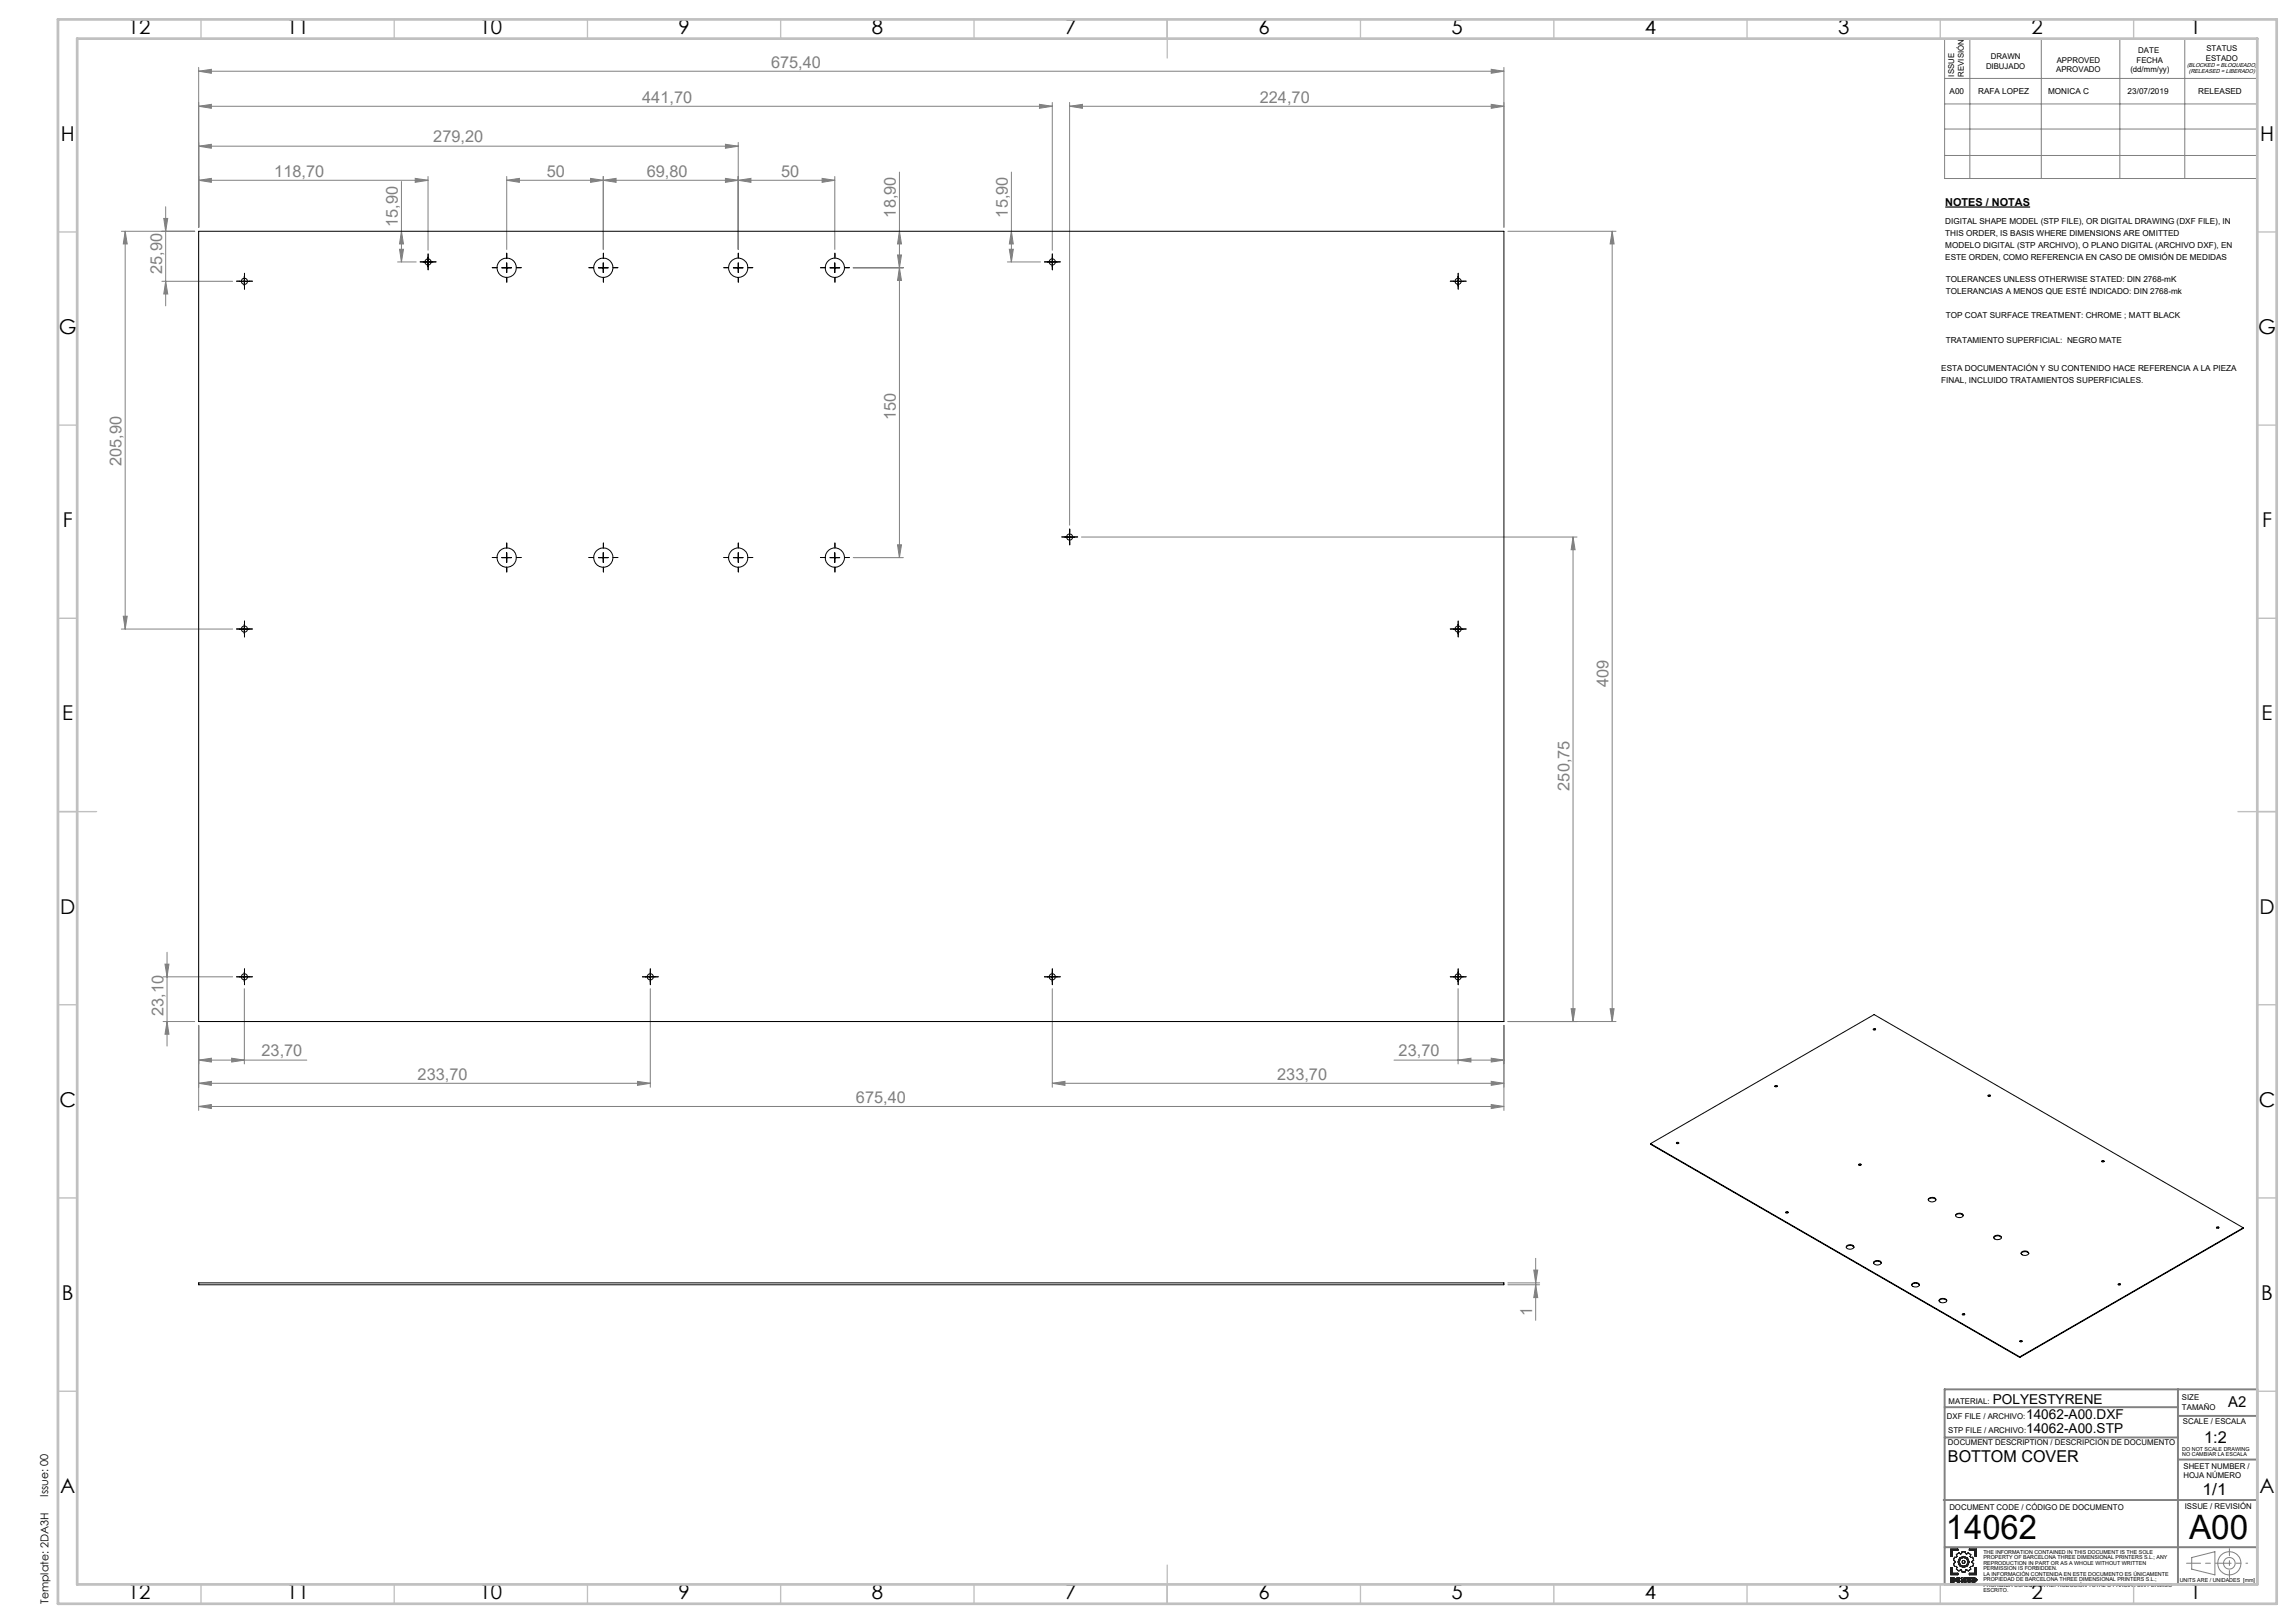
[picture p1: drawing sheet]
<svg xmlns="http://www.w3.org/2000/svg" width="594mm" height="420mm" viewBox="0 0 594 420" stroke-linecap="round" stroke-linejoin="round" font-family="sans-serif">
<defs><g id="words">
<g font-size="8.7">
<text x="503.4" y="398.4">14062</text>
<text x="566.3" y="398.4">A00</text>
</g>
<g font-size="5.3">
<text x="33.1" y="8.9">12</text>
<text x="74.1" y="8.9">11</text>
<text x="124.1" y="8.9">10</text>
<text x="175.6" y="8.9">9</text>
<text x="225.6" y="8.9">8</text>
<text x="275.6" y="8.9">7</text>
<text x="325.6" y="8.9">6</text>
<text x="375.6" y="8.9">5</text>
<text x="425.6" y="8.9">4</text>
<text x="475.6" y="8.9">3</text>
<text x="525.6" y="8.9">2</text>
<text x="566.6" y="8.9">1</text>
<text x="15.7" y="36.4">H</text>
<text x="584.7" y="36.4">H</text>
<text x="15.2" y="86.4">G</text>
<text x="584.2" y="86.4">G</text>
<text x="16.2" y="136.4">F</text>
<text x="585.2" y="136.4">F</text>
<text x="16.1" y="186.4">E</text>
<text x="585.1" y="186.4">E</text>
<text x="15.5" y="236.4">D</text>
<text x="584.5" y="236.4">D</text>
<text x="15.4" y="286.4">C</text>
<text x="584.4" y="286.4">C</text>
<text x="16" y="336.4">B</text>
<text x="585" y="336.4">B</text>
<text x="15.5" y="386.4">A</text>
<text x="584.5" y="386.4">A</text>
<text x="33.1" y="413.9">12</text>
<text x="74.1" y="413.9">11</text>
<text x="124.1" y="413.9">10</text>
<text x="175.6" y="413.9">9</text>
<text x="225.6" y="413.9">8</text>
<text x="275.6" y="413.9">7</text>
<text x="325.6" y="413.9">6</text>
<text x="375.6" y="413.9">5</text>
<text x="425.6" y="413.9">4</text>
<text x="475.6" y="413.9">3</text>
<text x="525.6" y="413.9">2</text>
<text x="566.6" y="413.9">1</text>
</g>
<g font-size="4.2" fill="#808080">
<text x="199.5" y="17.5">675,40</text>
<text x="166.1" y="26.5">441,70</text>
<text x="325.9" y="26.5">224,70</text>
<text x="112.1" y="36.9">279,20</text>
<text x="71" y="45.7">118,70</text>
<text x="141.5" y="45.7">50</text>
<text x="167.3" y="45.7">69,80</text>
<text x="202.1" y="45.7">50</text>
<text x="102.9" y="58.7" transform="rotate(-90 102.9 58.7)">15,90</text>
<text x="231.8" y="56.3" transform="rotate(-90 231.8 56.3)">18,90</text>
<text x="260.7" y="56.3" transform="rotate(-90 260.7 56.3)">15,90</text>
<text x="41.9" y="70.9" transform="rotate(-90 41.9 70.9)">25,90</text>
<text x="231.8" y="108.7" transform="rotate(-90 231.8 108.7)">150</text>
<text x="31.5" y="120.6" transform="rotate(-90 31.5 120.6)">205,90</text>
<text x="416.2" y="177.9" transform="rotate(-90 416.2 177.9)">409</text>
<text x="406" y="204.6" transform="rotate(-90 406 204.6)">250,75</text>
<text x="42.3" y="262.9" transform="rotate(-90 42.3 262.9)">23,10</text>
<text x="67.6" y="273.4">23,70</text>
<text x="361.8" y="273.4">23,70</text>
<text x="108" y="279.4">233,70</text>
<text x="330.4" y="279.4">233,70</text>
<text x="221.5" y="285.4">675,40</text>
<text x="396.4" y="340.5" transform="rotate(-90 396.4 340.5)">1</text>
</g>
<g font-size="4.2">
<text x="570.2" y="373.3">1:2</text>
<text x="504" y="378.2">BOTTOM COVER</text>
<text x="569.8" y="387">1/1</text>
</g>
<text font-size="3.9" x="576.5" y="364.1">A2</text>
<g font-size="3.5">
<text x="515.6" y="363.4">POLYESTYRENE</text>
<text x="524.2" y="370.9">14062-A00.STP</text>
<text x="524.2" y="367.3">14062-A00.DXF</text>
</g>
<g font-size="2.8">
<text x="503.3" y="53.3">NOTES / NOTAS</text>
<text x="12.5" y="387.3" transform="rotate(-90 12.5 387.3)">Issue: 00</text>
<text x="12.6" y="415.1" transform="rotate(-90 12.6 415.1)">Template: 2DA3H</text>
</g>
<g font-size="2.1">
<text x="513.8" y="17.9">DIBUJADO</text>
<text x="515.1" y="15.4">DRAWN</text>
<text x="532.1" y="16.3">APPROVED</text>
<text x="552.8" y="16.3">FECHA</text>
<text x="553.2" y="13.8">DATE</text>
<text x="570.7" y="15.8">ESTADO</text>
<text x="570.8" y="13.3">STATUS</text>
<text x="505.5" y="19.8" transform="rotate(-90 505.5 19.8)">ISSUE</text>
<text x="508" y="19.8" transform="rotate(-90 508 19.8)">REVISIÓN</text>
<text x="531.9" y="18.8">APROVADO</text>
<text x="551.1" y="18.8">(dd/mm/yy)</text>
<text x="504.4" y="24.3">A00</text>
<text x="511.8" y="24.3">RAFA LOPEZ</text>
<text x="529.9" y="24.3">MONICA C</text>
<text x="550.5" y="24.3">23/07/2019</text>
<text x="568.7" y="24.3">RELEASED</text>
<text x="503.3" y="57.9">DIGITAL SHAPE MODEL (STP FILE), OR DIGITAL DRAWING (DXF FILE), IN</text>
<text x="503.3" y="61">THIS ORDER, IS BASIS WHERE DIMENSIONS ARE OMITTED</text>
<text x="503.3" y="64.1">MODELO DIGITAL (STP ARCHIVO), O PLANO DIGITAL (ARCHIVO DXF), EN</text>
<text x="503.3" y="67.2">ESTE ORDEN, COMO REFERENCIA EN CASO DE OMISIÓN DE MEDIDAS</text>
<text x="503.4" y="73.1">TOLERANCES UNLESS OTHERWISE STATED: DIN 2768-mK</text>
<text x="503.4" y="76.2">TOLERANCIAS A MENOS QUE ESTÉ INDICADO: DIN 2768-mk</text>
<text x="503.4" y="82.4">TOP COAT SURFACE TREATMENT: CHROME ; MATT BLACK</text>
<text x="503.4" y="88.6">TRATAMIENTO SUPERFICIAL: NEGRO MATE</text>
<text x="502.2" y="96">ESTA DOCUMENTACIÓN Y SU CONTENIDO HACE REFERENCIA A LA PIEZA</text>
<text x="502.2" y="99.1">FINAL, INCLUIDO TRATAMIENTOS SUPERFICIALES.</text>
<text x="504.1" y="363.4">MATERIAL:</text>
<text x="564.5" y="362.4">SIZE</text>
<text x="564.5" y="364.9">TAMAÑO</text>
<text x="503.7" y="367.3">DXF FILE / ARCHIVO:</text>
<text x="504" y="370.9">STP FILE / ARCHIVO:</text>
<text x="564.7" y="368.6">SCALE / ESCALA</text>
<text x="504" y="374">DOCUMENT DESCRIPTION / DESCRIPCIÓN DE DOCUMENTO</text>
<text x="564.9" y="380.1">SHEET NUMBER /</text>
<text x="564.9" y="382.6">HOJA NÚMERO</text>
<text x="504.3" y="390.7">DOCUMENT CODE / CÓDIGO DE DOCUMENTO</text>
<text x="565.2" y="390.5">ISSUE / REVISIÓN</text>
</g>
<g font-size="1.5">
<text x="565.8" y="17.4">(BLOCKED = BLOQUEADO)</text>
<text x="566.3" y="18.8">(RELEASED = LIBERADO)</text>
</g>
<g font-size="1.4">
<text x="564.6" y="375.5">DO NOT SCALE DRAWING</text>
<text x="564.6" y="376.9">NO CAMBIAR LA ESCALA</text>
<text x="513.1" y="402.1">THE INFORMATION CONTAINED IN THIS DOCUMENT IS THE SOLE</text>
<text x="513.1" y="403.5">PROPERTY OF BARCELONA THREE DIMENSIONAL PRINTERS S.L.; ANY</text>
<text x="513.1" y="404.9">REPRODUCTION IN PART OR AS A WHOLE WITHOUT WRITTEN</text>
<text x="513.1" y="406.3">PERMISSION IS FORBIDDEN.</text>
<text x="513.1" y="407.7">LA INFORMACIÓN CONTENIDA EN ESTE DOCUMENTO ES ÚNICAMENTE</text>
<text x="513.1" y="409.1">PROPIEDAD DE BARCELONA THREE DIMENSIONAL PRINTERS S.L.;</text>
<text x="513.1" y="410.6">PROHIBIDA CUALQUIER REPRODUCIÓN TOTAL O PARCIAL SIN PERMISO</text>
<text x="513.1" y="412">ESCRITO.</text>
<text x="563.9" y="409.3">UNITS ARE / UNIDADES [mm]</text>
</g>
</g></defs>
<path d="M503.3 53.6h21.9" fill="none" stroke="#000" stroke-width=".32"/>
<g fill="none" stroke="#191924" stroke-width=".26">
<path d="M504.7 400.9h1.8v.3h-1.5v1.5h-.3zM504.7 405.7h.3v1.4h1.5v.4h-1.8zM505 408.5l.4 .2h-.4zM505 409l.4 .1-.4 .1zM505.3 408.3h-.6v1.2l.9-.1 .1-.3M505.3 408.3l.4 .2M505.4 408.6h.1M505.4 409.1h.1M505.7 408.5h.1M505.7 408.5l-.2 .3 .2 .3M505.7 408.5l-.1 .3 .1 .3M505.7 409.1h.1"/>
<path d="M506 408.9h.1M506 408.9l.2 .3 .5 .3 .5-.3M506 408.9l.3 .5 .5 .1 .4-.3M506.1 402.3l.7-.5 .4 .3 .3-.1 .1-.4h.8l.1 .4 .3 .1 .4-.3 .7 .5-.2 .5 .2 .2h.5l.2 .8-.4 .3v.2l.4 .3-.2 .8h-.5l-.2 .2 .2 .5-.7 .4-.4-.3-.3 .1-.1 .5h-.8l-.1-.5-.3-.1-.4 .3-.7-.4 .2-.5-.2-.2h-.5l-.2-.8 .4-.3v-.2l-.4-.3 .2-.8h.5l.2-.2zM506.4 408.9h.1M506.4 408.9l.3 .3 .2-.2M506.4 408.9l.1 .2 .4-.1M506.9 409l.3 .2M506.9 408.7l-.2-.2-.3 .4M506.9 408.7l-.4-.1-.1 .3M507.2 408.5l-.3 .2M507.2 408.5l-.5-.3-.5 .2-.2 .5"/>
<path d="M507.2 408.5l-.4-.3-.5 .1-.3 .6M507.5 408.3h.3l.5 .6v-.6h.3v1.2h-.3l-.5-.7v.7h-.3zM509.1 409l-.2 .2M509.1 409l.5 .1M509.5 400.9h1.8v1.8h-.3v-1.5h-1.5zM509.5 407.1h1.5v-1.4h.3v1.8h-1.8zM509.6 409.1h.1M509.6 409.1l-.4-.4 .2-.2h-.4v-.2h.9v.2l-.3 .2 .3 .4M509.9 409.1h.1M509.9 409.1l-.2 .3-.3 .1-.5-.3M509.9 409.1l-.2 .3-.8-.2M510.2 408.3l1 .2 .2 .4-.3 .4-.9 .2z"/>
<path d="M510.5 408.5l.4 .1v.5h-.4zM511 408.9h.1M511.4 408.9h.1"/>
<circle cx="508" cy="404.2" r=".39"/>
<circle cx="508" cy="404.2" r="1.45"/>
<circle cx="508" cy="404.2" r="1.15"/>
</g>
<g fill="none" stroke="#808080" stroke-width=".26">
<path d="M51.4 18.4l3.3-.5v1.1zM51.4 17.4v41.4M51.4 18.4h337.7M385.8 17.9l3.3 .5-3.3 .6zM389.1 17.4v41.4M503.1 10h80.9v36.2h-80.9zM509.6 10v36.2M528.1 10v36.2M548.4 10v36.2M565.2 10v36.2M51.4 37.8l3.3-.5v1.1zM51.4 27.5l3.3-.5v1z"/>
<path d="M51.4 27.5h220.8M51.4 37.8h139.6M187.7 37.3l3.3 .5-3.3 .6zM191 36.8v27.7M268.9 27l3.3 .5-3.3 .5zM272.2 26.5v38.3M276.7 27.5l3.3-.5v1zM276.7 26.5v109.4M276.7 27.5h112.4M385.8 27l3.3 .5-3.3 .5zM503.1 20.3h80.9M503.1 26.9h80.9"/>
<path d="M503.1 33.4h80.9M31.4 59.8h19M32.4 59.8l.5 3.3h-1zM32.4 59.8v103M42.4 56.5h1l-.5 3.3zM42.9 53.5v25.6M51.4 46.7l3.3-.5v1zM51.4 46.7h59.3M103.9 59.8l.5 3.3h-1zM103.9 47v20.8M107.4 46.2l3.3 .5-3.3 .5zM110.7 45.7v19.1"/>
<path d="M131.1 46.7l3.3-.5v1zM131.1 45.7v18.8M131.1 46.7h84.9M152.8 46.2l3.3 .5-3.3 .5zM156.1 46.7l3.3-.5v1zM156.1 45.7v18.8M187.7 46.2l3.3 .5-3.3 .5zM191 46.7l3.3-.5v1zM212.7 46.2l3.3 .5-3.3 .5zM216 45.7v18.8M232.7 59.8l.5 3.3h-1zM232.7 44.5v99.8"/>
<path d="M261.7 59.8l.4 3.3h-1zM261.7 44.5v23.3M390.1 59.8h28M417.1 59.8l.5 3.3h-1zM417.1 59.8v204.6M503.1 40.2h80.9M41.9 72.8h18.3M42.9 72.8l.5 3.3h-1zM102.9 67.8h4.8M103.4 64.5h1l-.5 3.3zM220.7 69.3h13M232.2 66h1l-.5 3.3z"/>
<path d="M232.7 69.3l.5 3.3h-1zM260.6 67.8h8.6M261.1 64.5h1l-.4 3.3zM279.8 139h128.2M407 139l.5 3.3h-1zM407 139v125.4M31.9 159.5h1l-.5 3.3zM220.7 144.3h13M232.2 141h1l-.5 3.3zM31.4 162.8h28.8M42.2 252.8h18M42.7 249.5h1l-.5 3.3z"/>
<path d="M43.2 246.4v24.3M63.2 255.9v19.4M168.2 255.9v25.5M272.2 255.9v25.5M377.2 255.9v19.4M42.2 264.4h8.2M43.2 264.4l.5 3.2h-1zM51.4 274.3l3.3-.5v1zM51.4 274.3h28M51.4 265.3v22.1M59.9 273.8l3.3 .5-3.3 .5zM164.9 279.8l3.3 .5-3.3 .6z"/>
<path d="M360.6 274.3h28.5M377.2 274.3l3.3-.5v1zM385.8 273.8l3.3 .5-3.3 .5zM385.8 279.8l3.3 .5-3.3 .6zM389.1 265.3v22.1M390.1 264.4h28M406.5 261h1l-.5 3.4zM416.6 261h1l-.5 3.4zM51.4 280.3l3.3-.5v1.1zM51.4 286.3l3.3-.5v1.1zM51.4 280.3h116.8M51.4 286.3h337.7"/>
<path d="M272.2 280.3l3.3-.5v1.1zM272.2 280.3h116.9M385.8 285.8l3.3 .5-3.3 .6zM390.1 332.5h8.2M390.1 332h8.2M396.8 328.7h1l-.5 3.3zM397.3 332.5l.5 3.3h-1zM397.3 325.6v16.1M567 403.1l6-1.6v6l-6-1.4z"/>
<circle cx="576.7" cy="404.5" r="3"/>
<circle cx="576.8" cy="404.5" r="1.5"/>
</g>
<g fill="none" stroke="#000" stroke-width=".26" stroke-dasharray="15.2 1.3 1.3 1.3">
<path d="M62 72.8h-.8M63.3 71.5v-.8M63.3 74v.8M64.5 72.8h.8M109.5 67.8h-.8M110.8 66.5v-.8M110.8 69v.8M112 67.8h.8M128.6 69.3h-1.2M131.1 66.8v-1.3M131.1 71.8v1.2M133.6 69.3h1.3"/>
<path d="M153.6 69.3h-1.2M156.1 66.8v-1.3M156.1 71.8v1.2M158.6 69.3h1.3M188.5 69.3h-1.2M191 66.8v-1.3M191 71.8v1.2M193.5 69.3h1.3M213.5 69.3h-1.2M216 66.8v-1.3M216 71.8v1.2M218.5 69.3h1.3"/>
<path d="M271 67.8h-.8M272.3 66.5v-.8M272.3 69v.8M273.5 67.8h.8M376 72.8h-.8M377.3 71.5v-.8M377.3 74v.8M378.5 72.8h.8M275.5 138.9h-.8M276.8 137.7v-.8M278 138.9h.8M128.6 144.3h-1.2"/>
<path d="M131.1 141.8v-1.3M131.1 146.8v1.2M133.6 144.3h1.3M153.6 144.3h-1.2M156.1 141.8v-1.3M156.1 146.8v1.2M158.6 144.3h1.3M188.5 144.3h-1.2M191 141.8v-1.3M191 146.8v1.2M193.5 144.3h1.3M213.5 144.3h-1.2"/>
<path d="M216 141.8v-1.3M216 146.8v1.2M218.5 144.3h1.3M276.8 140.2v.8M62 162.8h-.8M63.3 161.5v-.8M63.3 164v.8M64.5 162.8h.8M376 162.8h-.8M377.3 161.5v-.8M377.3 164v.8M378.5 162.8h.8"/>
<path d="M62 252.8h-.8M63.3 251.5v-.8M63.3 254v.8M64.5 252.8h.8M167 252.8h-.8M168.3 251.5v-.8M168.3 254v.8M169.5 252.8h.8M271 252.8h-.8M272.3 251.5v-.8M272.3 254v.8M273.5 252.8h.8"/>
<path d="M376 252.8h-.8M377.3 251.5v-.8M377.3 254v.8M378.5 252.8h.8"/>
</g>
<g fill="none" stroke="#000" stroke-width=".26">
<path d="M62 72.8h2.5M63.2 71.5v2.5M109.5 67.8h2.5M110.7 66.6v2.5M129.8 69.3h2.5M131.1 68v2.5M154.8 69.3h2.5M156.1 68v2.5M189.7 69.3h2.5M191 68v2.5M214.7 69.3h2.5M216 68v2.5"/>
<path d="M271 67.8h2.5M272.2 66.6v2.5M376 72.8h2.5M377.2 71.5v2.5M275.5 139h2.5M276.7 137.7v2.5M129.8 144.3h2.5M131.1 143v2.5M154.8 144.3h2.5M156.1 143v2.5M189.7 144.3h2.5M191 143v2.5"/>
<path d="M214.7 144.3h2.5M216 143v2.5M62 162.8h2.5M63.2 161.6v2.4M376 162.8h2.5M377.2 161.6v2.4M62 252.8h2.5M63.2 251.5v2.6M167 252.8h2.5M168.2 251.5v2.6M271 252.8h2.5M272.2 251.5v2.6"/>
<path d="M376 252.8h2.5M377.2 251.5v2.6"/>
</g>
<path d="M565.7 404.5h11.1" fill="none" stroke="#808080" stroke-width=".26" stroke-dasharray="15.2 1.3 1.3 1.3" stroke-dashoffset="11.6"/>
<path d="M576.8 404.5h4.7" fill="none" stroke="#808080" stroke-width=".26" stroke-dasharray="15.2 1.3 1.3 1.3" stroke-dashoffset="14.8"/>
<path d="M576.8 400.8v7.4" fill="none" stroke="#808080" stroke-width=".26" stroke-dasharray="15.2 1.3 1.3 1.3" stroke-dashoffset="13.4"/>
<path d="M503.1 359.5h80.9v50.5h-80.9zM563.5 359.5v50.5M503.1 372h60.4M503.1 364.2h60.4M563.5 366.4h20.5M563.5 377.7h20.5M502.8 388.2h81.2M503.1 400.4h80.9" fill="none" stroke="#808080" stroke-width=".5"/>
<g fill="none" stroke="#c0c0c0" stroke-width=".35">
<path d="M52 5v5M102 5v5M152 5v5M202 5v5M252 5v5M302 5v10M352 5v5M402 5v5M452 5v5M502 5v5M552 5v5M15 60h5"/>
<path d="M584 60h5M15 110h5M584 110h5M15 160h5M584 160h5M15 210h10M579 210h10M15 260h5M584 260h5M15 310h5M584 310h5M15 360h5"/>
<path d="M584 360h5M52 410v5M102 410v5M152 410v5M202 410v5M252 410v5M302 405v10M352 410v5M402 410v5M452 410v5M502 410v5M552 410v5"/>
</g>
<path d="M15 5h574v410h-574zM20 10h564v400h-564z" fill="none" stroke="#c0c0c0" stroke-width=".7"/>
<g fill="#808080">
<path d="M385.8 273.8l3.3 .5-3.3 .5zM377.2 274.3l3.3-.5v1zM385.8 279.8l3.3 .5-3.3 .6zM272.2 280.3l3.3-.5v1.1zM152.8 46.2l3.3 .5-3.3 .5zM131.1 46.7l3.3-.5v1zM385.8 27l3.3 .5-3.3 .5zM276.7 27.5l3.3-.5v1z"/>
<path d="M51.4 18.4l3.3-.5v1.1zM385.8 17.9l3.3 .5-3.3 .6zM51.4 274.3l3.3-.5v1zM59.9 273.8l3.3 .5-3.3 .5zM51.4 280.3l3.3-.5v1.1zM164.9 279.8l3.3 .5-3.3 .6zM51.4 286.3l3.3-.5v1.1zM385.8 285.8l3.3 .5-3.3 .6zM51.4 46.7l3.3-.5v1zM107.4 46.2l3.3 .5-3.3 .5zM51.4 37.8l3.3-.5v1.1zM187.7 37.3l3.3 .5-3.3 .6zM156.1 46.7l3.3-.5v1zM187.7 46.2l3.3 .5-3.3 .5zM51.4 27.5l3.3-.5v1zM268.9 27l3.3 .5-3.3 .5zM191 46.7l3.3-.5v1zM212.7 46.2l3.3 .5-3.3 .5z"/>
<path d="M43.2 264.4l.5 3.2h-1zM42.7 249.5h1l-.5 3.3zM406.5 261h1l-.5 3.4zM407 139l.5 3.3h-1zM397.3 332.5l.5 3.3h-1zM396.8 328.7h1l-.5 3.3z"/>
<path d="M417.1 59.8l.5 3.3h-1zM416.6 261h1l-.5 3.4zM232.7 69.3l.5 3.3h-1zM232.2 141h1l-.5 3.3zM42.4 56.5h1l-.5 3.3zM42.9 72.8l.5 3.3h-1zM32.4 59.8l.5 3.3h-1zM31.9 159.5h1l-.5 3.3zM103.9 59.8l.5 3.3h-1zM103.4 64.5h1l-.5 3.3zM261.7 59.8l.4 3.3h-1zM261.1 64.5h1l-.4 3.3zM232.7 59.8l.5 3.3h-1zM232.2 66h1l-.5 3.3z"/>
</g>
<g fill="none" stroke="#000" stroke-width=".26">
<path d="M51.4 59.8h337.7v204.6h-337.7zM484.6 266.5h.6M427 296l95.5 55.3M427 296l95.5 55.1M427 296l57.9-33.4 95.5 55.1M433.7 295.7a.33 .33 0 0 1 .4-.1 .33 .33 0 0 1 .2 .3 .33 .33 0 0 1-.3 .1 .33 .33 0 0 1-.3-.3zM433.7 295.9h.6M459.2 281a.29 .29 0 0 1 .3-.1 .29 .29 0 0 1 .2 .3h-.5zM459.2 281.1h.6M514.3 283.4h.6a.3 .3 0 0 1-.3 .3 .3 .3 0 0 1-.3-.3zM514.3 283.6h.6M462 313.7a.29 .29 0 0 1 .4-.2 .29 .29 0 0 1 .1 .4h-.4z"/>
<path d="M462 313.8h.6M480.9 301.3a.28 .28 0 0 1 .3-.1 .28 .28 0 0 1 .2 .3l-.4 .1zM480.9 301.5h.5M498.9 310.5a1.23 1.23 0 0 1 1.9 0M498.9 310.2a1.19 1.19 0 0 1 1.9 .3 1.1 1.1 0 0 1-1 .5 1.1 1.1 0 0 1-.9-.6zM505.9 314.6a1.23 1.23 0 0 1 2 0M506.2 314.1a1.22 1.22 0 0 1 1.7 .5 1.14 1.14 0 0 1-2-.2zM515.9 319.9a1.13 1.13 0 0 1 1.9 .4 1.19 1.19 0 0 1-2-.1zM543.7 300.4a.29 .29 0 0 1 .4-.1 .29 .29 0 0 1 .2 .4h-.5zM543.8 300.6h.5M573.4 317.6a.29 .29 0 0 1 .4-.2 .29 .29 0 0 1 .2 .4h-.5zM573.4 317.8h.6"/>
<path d="M580.4 317.7l-57.9 33.6M580.4 317.7l-57.9 33.4M51.4 332h337.7v.5h-337.7zM477.7 322.8a1.23 1.23 0 0 1 1.9 0M477.7 322.5a1.1 1.1 0 0 1 1.9 .4 1.29 1.29 0 0 1-2-.2zM484.7 326.9a1.23 1.23 0 0 1 2 0M484.8 326.5a1.24 1.24 0 0 1 1.9 .3 1.1 1.1 0 0 1-1 .6 1.1 1.1 0 0 1-1-.7zM494.6 332.5a1.23 1.23 0 0 1 2 0M494.7 332.2a1.15 1.15 0 0 1 1.9 .4 1.19 1.19 0 0 1-2-.2zM501.6 336.6a1.23 1.23 0 0 1 2 0M501.7 336.4a1.32 1.32 0 0 1 2 .1 1.13 1.13 0 0 1-1 .6 1.13 1.13 0 0 1-1.1-.6zM507.8 340l.5 .1a.27 .27 0 0 1-.3 .2 .27 .27 0 0 1-.2-.3z"/>
<path d="M515.8 320.3a1.23 1.23 0 0 1 2 0M522.9 324.4a1.23 1.23 0 0 1 2 0M523 324a1.12 1.12 0 0 1 1.9 .4 1.2 1.2 0 0 1-2-.1zM548 332.3a.27 .27 0 0 1 .4-.1 .27 .27 0 0 1 .1 .3h-.4zM548 332.4h.6M507.7 340.2h.6M522.5 347a.28 .28 0 0 1 .4-.1 .28 .28 0 0 1 .2 .3l-.4 .1zM522.5 347.2h.6M522.5 351.1v.2"/>
<circle cx="63.2" cy="72.8" r=".81"/>
<circle cx="110.7" cy="67.8" r=".81"/>
<circle cx="131.1" cy="69.3" r="2.5"/>
<circle cx="156.1" cy="69.3" r="2.49"/>
<circle cx="191" cy="69.3" r="2.51"/>
<circle cx="216" cy="69.3" r="2.5"/>
<circle cx="272.2" cy="67.8" r=".81"/>
<circle cx="377.2" cy="72.8" r=".81"/>
<circle cx="276.7" cy="139" r=".79"/>
<circle cx="131.1" cy="144.3" r="2.5"/>
<circle cx="156.1" cy="144.3" r="2.49"/>
<circle cx="191" cy="144.3" r="2.51"/>
<circle cx="216" cy="144.3" r="2.5"/>
<circle cx="63.2" cy="162.8" r=".81"/>
<circle cx="377.2" cy="162.8" r=".81"/>
<circle cx="63.2" cy="252.8" r=".8"/>
<circle cx="168.2" cy="252.8" r=".8"/>
<circle cx="272.2" cy="252.8" r=".8"/>
<circle cx="377.2" cy="252.8" r=".8"/>
<circle cx="484.9" cy="266.3" r=".25"/>
</g>
<use href="#words"/>
</svg>
